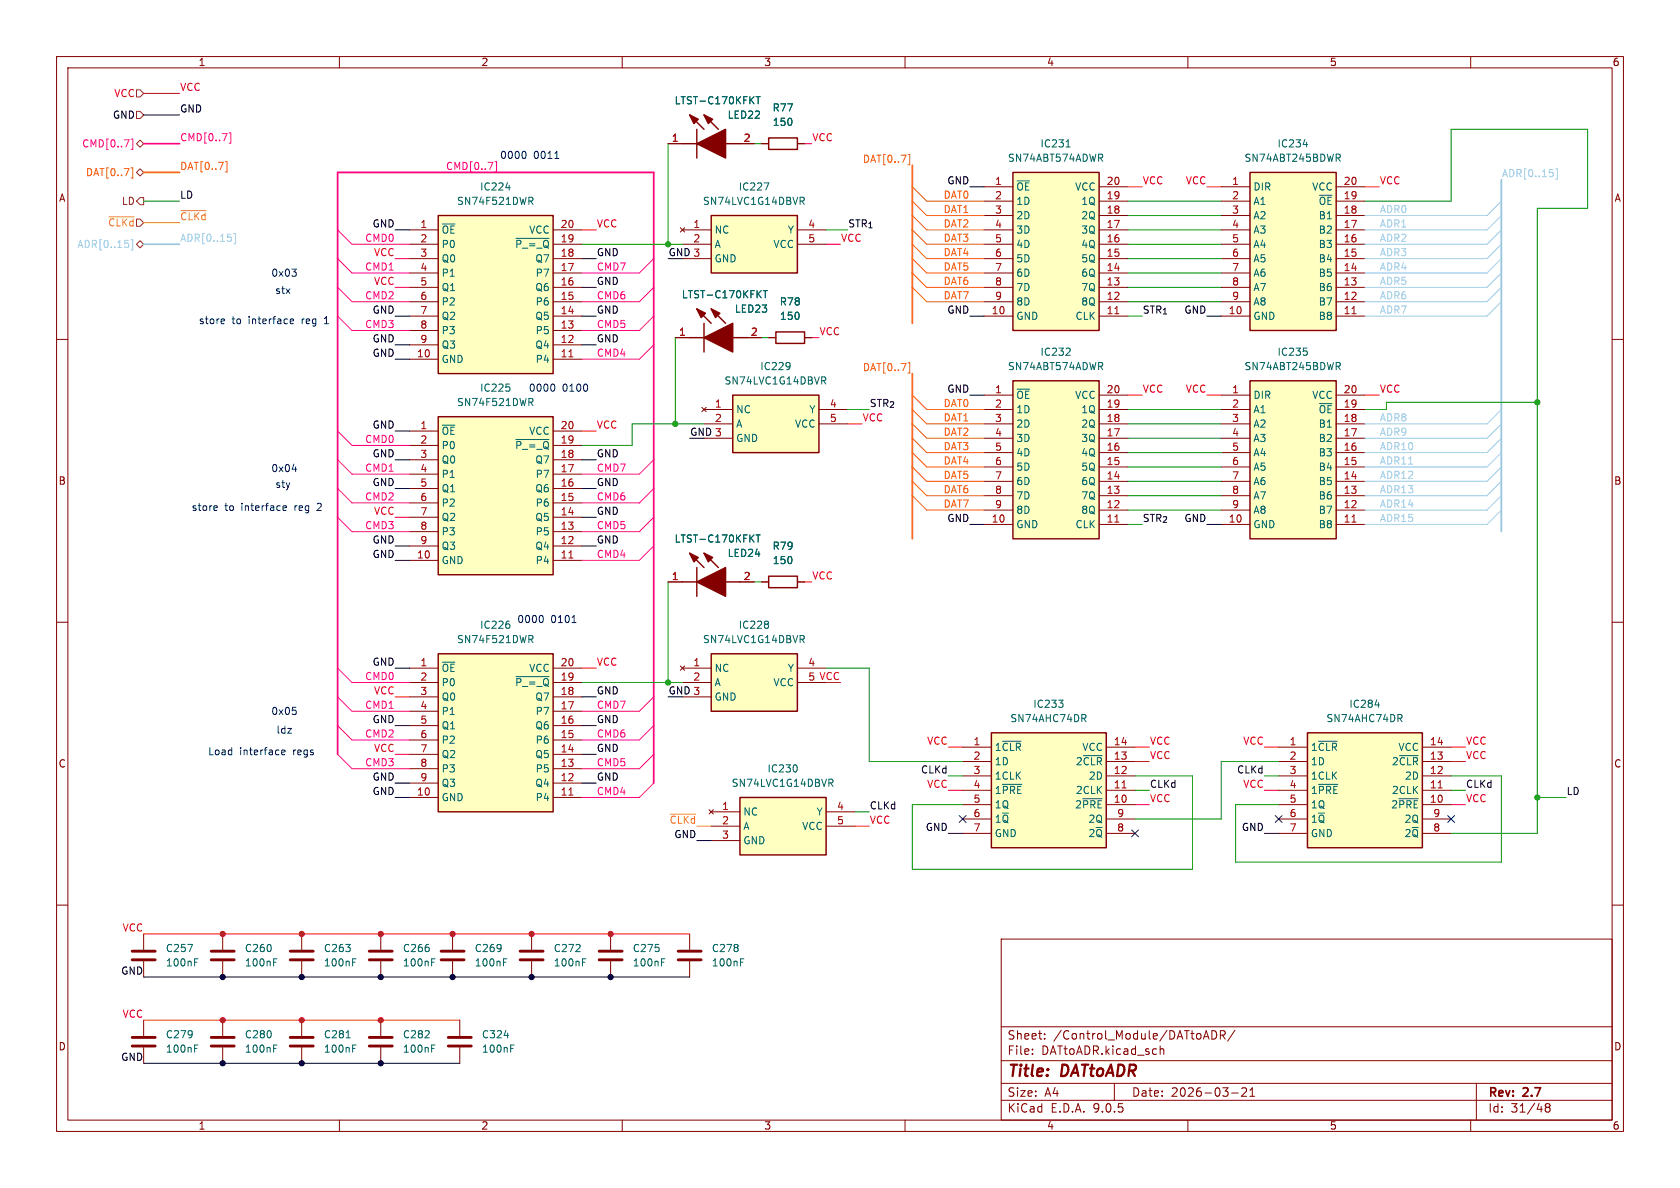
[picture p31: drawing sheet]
<svg xmlns="http://www.w3.org/2000/svg" width="297mm" height="210mm" viewBox="0 0 297 210" stroke-linecap="round" stroke-linejoin="round" font-family="sans-serif">
<defs><g id="words">
<g font-size="2.8" fill="#840000">
<text x="178" y="190.9">Title:</text>
<text x="187.7" y="190.9">DATtoADR</text>
</g>
<g font-size="2.1" fill="#840000">
<text x="178" y="184">Sheet:</text>
<text x="186.2" y="184">/Control_Module/DATtoADR/</text>
<text x="178" y="186.7">File:</text>
<text x="184.1" y="186.7">DATtoADR.kicad_sch</text>
<text x="178" y="196.9">KiCad</text>
<text x="178" y="194.1">Size:</text>
<text x="184.7" y="194.1">A4</text>
<text x="185.7" y="196.9">E.D.A.</text>
<text x="193.3" y="196.9">9.0.5</text>
<text x="200" y="194.1">Date:</text>
<text x="207" y="194.1">2026-03-21</text>
<text x="263" y="194.3">Rev:</text>
<text x="263" y="196.9">Id:</text>
<text x="267.1" y="196.9">31/48</text>
<text x="269.4" y="194.3">2.7</text>
</g>
<g font-size="1.8" fill="#840000">
<text x="35" y="11.9">1</text>
<text x="85" y="11.9">2</text>
<text x="135" y="11.9">3</text>
<text x="185" y="11.9">4</text>
<text x="235" y="11.9">5</text>
<text x="285" y="11.9">6</text>
<text x="10.3" y="35.9">A</text>
<text x="285.3" y="35.9">A</text>
<text x="10.3" y="85.9">B</text>
<text x="285.3" y="85.9">B</text>
<text x="10.3" y="135.9">C</text>
<text x="285.3" y="135.9">C</text>
<text x="10.3" y="185.9">D</text>
<text x="285.3" y="185.9">D</text>
<text x="35" y="199.9">1</text>
<text x="85" y="199.9">2</text>
<text x="135" y="199.9">3</text>
<text x="185" y="199.9">4</text>
<text x="235" y="199.9">5</text>
<text x="285" y="199.9">6</text>
</g>
<g font-size="1.8" fill="#ff0007">
<text x="20.1" y="17.4">VCC</text>
<text x="31.7" y="16.2">VCC</text>
<text x="143.5" y="25.1">VCC</text>
<text x="201.9" y="32.7">VCC</text>
<text x="209.5" y="32.7">VCC</text>
<text x="243.8" y="32.7">VCC</text>
<text x="105.4" y="40.3">VCC</text>
<text x="66" y="45.4">VCC</text>
<text x="148.6" y="42.8">VCC</text>
<text x="66" y="50.5">VCC</text>
<text x="144.8" y="59.3">VCC</text>
<text x="201.9" y="69.5">VCC</text>
<text x="209.5" y="69.5">VCC</text>
<text x="243.8" y="69.5">VCC</text>
<text x="105.4" y="75.9">VCC</text>
<text x="152.4" y="74.6">VCC</text>
<text x="66" y="91.1">VCC</text>
<text x="143.5" y="102.5">VCC</text>
<text x="105.4" y="117.8">VCC</text>
<text x="66" y="122.8">VCC</text>
<text x="142.8" y="120.4">5 VCC</text>
<text x="163.8" y="131.7">VCC</text>
<text x="203.2" y="131.7">VCC</text>
<text x="219.7" y="131.7">VCC</text>
<text x="259.1" y="131.7">VCC</text>
<text x="66" y="133">VCC</text>
<text x="203.2" y="134.3">VCC</text>
<text x="259.1" y="134.3">VCC</text>
<text x="163.8" y="139.4">VCC</text>
<text x="203.2" y="141.9">VCC</text>
<text x="219.7" y="139.4">VCC</text>
<text x="259.1" y="141.9">VCC</text>
<text x="153.7" y="145.7">VCC</text>
<text x="21.6" y="164.8">VCC</text>
<text x="21.6" y="180">VCC</text>
</g>
<g font-size="1.8">
<text x="19.9" y="21.2">GND</text>
<text x="31.7" y="20">GND</text>
<text x="167.4" y="32.7">GND</text>
<text x="65.8" y="40.3">GND</text>
<text x="105.4" y="45.4">GND</text>
<text x="118.1" y="45.4">GND 3</text>
<text x="105.4" y="50.5">GND</text>
<text x="65.8" y="55.5">GND</text>
<text x="105.4" y="55.5">GND</text>
<text x="167.4" y="55.5">GND</text>
<text x="201.9" y="55.5">STR_{1} GND</text>
<text x="65.8" y="63.2">GND</text>
<text x="65.8" y="60.6">GND</text>
<text x="105.4" y="60.6">GND</text>
<text x="167.4" y="69.5">GND</text>
<text x="65.8" y="75.9">GND</text>
<text x="121.9" y="77.1">GND 3</text>
<text x="65.8" y="80.9">GND</text>
<text x="105.4" y="80.9">GND</text>
<text x="65.8" y="86">GND</text>
<text x="105.4" y="86">GND</text>
<text x="105.4" y="91.1">GND</text>
<text x="167.4" y="92.4">GND</text>
<text x="201.9" y="92.4">STR_{2} GND</text>
<text x="65.8" y="98.7">GND</text>
<text x="65.8" y="96.2">GND</text>
<text x="105.4" y="96.2">GND</text>
<text x="65.8" y="117.8">GND</text>
<text x="105.4" y="122.8">GND</text>
<text x="118.1" y="122.8">GND 3</text>
<text x="65.8" y="127.9">GND</text>
<text x="105.4" y="127.9">GND</text>
<text x="105.4" y="133">GND</text>
<text x="65.8" y="140.6">GND</text>
<text x="65.8" y="138.1">GND</text>
<text x="105.4" y="138.1">GND</text>
<text x="119.1" y="148.2">GND</text>
<text x="163.6" y="147">GND</text>
<text x="219.4" y="147">GND</text>
<text x="21.3" y="172.4">GND</text>
<text x="21.3" y="187.6">GND</text>
</g>
<g font-size="1.8" fill="#006464">
<text x="119.2" y="18.6">LTST-C170KFKT</text>
<text x="128.5" y="21.2">LED22</text>
<text x="136.5" y="19.9">R77</text>
<text x="136.5" y="22.5">150</text>
<text x="178.1" y="28.8">SN74ABT574ADWR</text>
<text x="183.8" y="26.3">IC231</text>
<text x="219.9" y="28.8">SN74ABT245BDWR</text>
<text x="225.7" y="26.3">IC234</text>
<text x="84.8" y="33.9">IC224</text>
<text x="130.5" y="33.9">IC227</text>
<text x="179.6" y="33.9">~{OE}</text>
<text x="190" y="33.9">VCC</text>
<text x="221.5" y="33.9">DIR</text>
<text x="231.9" y="33.9">VCC</text>
<text x="78" y="41.5">~{OE}</text>
<text x="80.7" y="36.4">SN74F521DWR</text>
<text x="93.5" y="41.5">VCC</text>
<text x="124.2" y="36.4">SN74LVC1G14DBVR</text>
<text x="126.2" y="41.5">NC</text>
<text x="139.2" y="41.5">Y</text>
<text x="179.6" y="36.4">1D</text>
<text x="179.6" y="39">2D</text>
<text x="179.6" y="41.5">3D</text>
<text x="191.1" y="36.4">1Q</text>
<text x="191.1" y="39">2Q</text>
<text x="191.1" y="41.5">3Q</text>
<text x="221.5" y="36.4">A1</text>
<text x="221.5" y="39">A2</text>
<text x="221.5" y="41.5">A3</text>
<text x="233" y="36.4">~{OE}</text>
<text x="233" y="39">B1</text>
<text x="233" y="41.5">B2</text>
<text x="78" y="44">P0</text>
<text x="78" y="46.6">Q0</text>
<text x="91" y="44">~{P_=_Q}</text>
<text x="94.5" y="46.6">Q7</text>
<text x="126.2" y="44">A</text>
<text x="126.2" y="46.6">GND</text>
<text x="136.6" y="44">VCC</text>
<text x="179.6" y="44">4D</text>
<text x="179.6" y="46.6">5D</text>
<text x="191.1" y="44">4Q</text>
<text x="191.1" y="46.6">5Q</text>
<text x="221.5" y="44">A4</text>
<text x="221.5" y="46.6">A5</text>
<text x="233" y="44">B3</text>
<text x="233" y="46.6">B4</text>
<text x="78" y="49.1">P1</text>
<text x="78" y="51.7">Q1</text>
<text x="94.5" y="51.7">Q6</text>
<text x="94.6" y="49.1">P7</text>
<text x="120.4" y="52.9">LTST-C170KFKT</text>
<text x="179.6" y="49.1">6D</text>
<text x="179.6" y="51.7">7D</text>
<text x="191.1" y="49.1">6Q</text>
<text x="191.1" y="51.7">7Q</text>
<text x="221.5" y="49.1">A6</text>
<text x="221.5" y="51.7">A7</text>
<text x="233" y="49.1">B5</text>
<text x="233" y="51.7">B6</text>
<text x="78" y="54.2">P2</text>
<text x="78" y="56.7">Q2</text>
<text x="78" y="59.3">P3</text>
<text x="94.5" y="56.7">Q5</text>
<text x="94.6" y="54.2">P6</text>
<text x="94.6" y="59.3">P5</text>
<text x="129.8" y="55.5">LED23</text>
<text x="137.8" y="54.2">R78</text>
<text x="137.8" y="56.7">150</text>
<text x="179.6" y="54.2">8D</text>
<text x="179.6" y="56.7">GND</text>
<text x="190" y="56.7">CLK</text>
<text x="191.1" y="54.2">8Q</text>
<text x="221.5" y="54.2">A8</text>
<text x="221.5" y="56.7">GND</text>
<text x="233" y="54.2">B7</text>
<text x="233" y="56.7">B8</text>
<text x="78" y="61.8">Q3</text>
<text x="78" y="64.4">GND</text>
<text x="94.5" y="61.8">Q4</text>
<text x="94.6" y="64.4">P4</text>
<text x="134.3" y="65.6">IC229</text>
<text x="178.1" y="65.6">SN74ABT574ADWR</text>
<text x="183.8" y="63.1">IC232</text>
<text x="219.9" y="65.6">SN74ABT245BDWR</text>
<text x="225.7" y="63.1">IC235</text>
<text x="80.7" y="72">SN74F521DWR</text>
<text x="84.8" y="69.4">IC225</text>
<text x="128" y="68.2">SN74LVC1G14DBVR</text>
<text x="179.6" y="70.7">~{OE}</text>
<text x="190" y="70.7">VCC</text>
<text x="221.5" y="70.7">DIR</text>
<text x="231.9" y="70.7">VCC</text>
<text x="78" y="77.1">~{OE}</text>
<text x="93.5" y="77.1">VCC</text>
<text x="130" y="73.3">NC</text>
<text x="130" y="75.8">A</text>
<text x="140.4" y="75.8">VCC</text>
<text x="143" y="73.3">Y</text>
<text x="179.6" y="73.3">1D</text>
<text x="179.6" y="75.8">2D</text>
<text x="191.1" y="73.3">1Q</text>
<text x="191.1" y="75.8">2Q</text>
<text x="221.5" y="73.3">A1</text>
<text x="221.5" y="75.8">A2</text>
<text x="233" y="73.3">~{OE}</text>
<text x="233" y="75.8">B1</text>
<text x="78" y="79.6">P0</text>
<text x="78" y="82.1">Q0</text>
<text x="91" y="79.6">~{P_=_Q}</text>
<text x="94.5" y="82.1">Q7</text>
<text x="130" y="78.3">GND</text>
<text x="179.6" y="78.3">3D</text>
<text x="179.6" y="80.9">4D</text>
<text x="179.6" y="83.4">5D</text>
<text x="191.1" y="78.3">3Q</text>
<text x="191.1" y="80.9">4Q</text>
<text x="191.1" y="83.4">5Q</text>
<text x="221.5" y="78.3">A3</text>
<text x="221.5" y="80.9">A4</text>
<text x="221.5" y="83.4">A5</text>
<text x="233" y="78.3">B2</text>
<text x="233" y="80.9">B3</text>
<text x="233" y="83.4">B4</text>
<text x="78" y="84.7">P1</text>
<text x="78" y="87.2">Q1</text>
<text x="78" y="89.8">P2</text>
<text x="94.5" y="87.2">Q6</text>
<text x="94.6" y="84.7">P7</text>
<text x="94.6" y="89.8">P6</text>
<text x="179.6" y="86">6D</text>
<text x="179.6" y="88.5">7D</text>
<text x="191.1" y="86">6Q</text>
<text x="191.1" y="88.5">7Q</text>
<text x="221.5" y="86">A6</text>
<text x="221.5" y="88.5">A7</text>
<text x="233" y="86">B5</text>
<text x="233" y="88.5">B6</text>
<text x="78" y="92.3">Q2</text>
<text x="78" y="94.8">P3</text>
<text x="94.5" y="92.3">Q5</text>
<text x="94.6" y="94.8">P5</text>
<text x="179.6" y="91">8D</text>
<text x="179.6" y="93.6">GND</text>
<text x="190" y="93.6">CLK</text>
<text x="191.1" y="91">8Q</text>
<text x="221.5" y="91">A8</text>
<text x="221.5" y="93.6">GND</text>
<text x="233" y="91">B7</text>
<text x="233" y="93.6">B8</text>
<text x="78" y="97.4">Q3</text>
<text x="78" y="99.9">GND</text>
<text x="94.5" y="97.4">Q4</text>
<text x="94.6" y="99.9">P4</text>
<text x="119.2" y="96.1">LTST-C170KFKT</text>
<text x="128.5" y="98.7">LED24</text>
<text x="136.5" y="97.4">R79</text>
<text x="136.5" y="99.9">150</text>
<text x="80.7" y="113.9">SN74F521DWR</text>
<text x="84.8" y="111.4">IC226</text>
<text x="124.2" y="113.9">SN74LVC1G14DBVR</text>
<text x="130.5" y="111.4">IC228</text>
<text x="78" y="119">~{OE}</text>
<text x="93.5" y="119">VCC</text>
<text x="126.2" y="119">NC</text>
<text x="139.2" y="119">Y</text>
<text x="78" y="121.5">P0</text>
<text x="78" y="124.1">Q0</text>
<text x="91" y="121.5">~{P_=_Q}</text>
<text x="94.5" y="124.1">Q7</text>
<text x="126.2" y="121.5">A</text>
<text x="126.2" y="124.1">GND</text>
<text x="136.6" y="121.5">VCC</text>
<text x="182.6" y="125.3">IC233</text>
<text x="238.4" y="125.3">IC284</text>
<text x="78" y="126.6">P1</text>
<text x="78" y="129.1">Q1</text>
<text x="78" y="131.7">P2</text>
<text x="94.5" y="129.1">Q6</text>
<text x="94.6" y="126.6">P7</text>
<text x="94.6" y="131.7">P6</text>
<text x="178.5" y="127.9">SN74AHC74DR</text>
<text x="234.4" y="127.9">SN74AHC74DR</text>
<text x="78" y="134.2">Q2</text>
<text x="78" y="136.8">P3</text>
<text x="94.5" y="134.2">Q5</text>
<text x="94.6" y="136.8">P5</text>
<text x="135.6" y="136.8">IC230</text>
<text x="175.8" y="132.9">1~{CLR}</text>
<text x="175.8" y="135.5">1D</text>
<text x="190.1" y="135.5">2~{CLR}</text>
<text x="191.2" y="132.9">VCC</text>
<text x="231.6" y="132.9">1~{CLR}</text>
<text x="231.6" y="135.5">1D</text>
<text x="246" y="135.5">2~{CLR}</text>
<text x="247.1" y="132.9">VCC</text>
<text x="78" y="139.3">Q3</text>
<text x="78" y="141.8">GND</text>
<text x="94.5" y="139.3">Q4</text>
<text x="94.6" y="141.8">P4</text>
<text x="129.3" y="139.3">SN74LVC1G14DBVR</text>
<text x="175.8" y="138">1CLK</text>
<text x="175.8" y="140.6">1~{PRE}</text>
<text x="175.8" y="143.1">1Q</text>
<text x="190" y="143.1">2~{PRE}</text>
<text x="190.1" y="140.6">2CLK</text>
<text x="192.4" y="138">2D</text>
<text x="231.6" y="138">1CLK</text>
<text x="231.6" y="140.6">1~{PRE}</text>
<text x="231.6" y="143.1">1Q</text>
<text x="245.9" y="143.1">2~{PRE}</text>
<text x="246" y="140.6">2CLK</text>
<text x="248.3" y="138">2D</text>
<text x="131.3" y="144.4">NC</text>
<text x="131.3" y="146.9">A</text>
<text x="131.3" y="149.5">GND</text>
<text x="141.7" y="146.9">VCC</text>
<text x="144.3" y="144.4">Y</text>
<text x="175.8" y="145.6">1~{Q}</text>
<text x="175.8" y="148.2">GND</text>
<text x="192.3" y="145.6">2Q</text>
<text x="192.3" y="148.2">2~{Q}</text>
<text x="231.6" y="145.6">1~{Q}</text>
<text x="231.6" y="148.2">GND</text>
<text x="248.2" y="145.6">2Q</text>
<text x="248.2" y="148.2">2~{Q}</text>
<text x="29.2" y="168.5">C257</text>
<text x="29.2" y="171">100nF</text>
<text x="43.2" y="168.5">C260</text>
<text x="43.2" y="171">100nF</text>
<text x="57.2" y="168.5">C263</text>
<text x="57.2" y="171">100nF</text>
<text x="71.1" y="168.5">C266</text>
<text x="71.1" y="171">100nF</text>
<text x="83.8" y="168.5">C269</text>
<text x="83.8" y="171">100nF</text>
<text x="97.8" y="168.5">C272</text>
<text x="97.8" y="171">100nF</text>
<text x="111.8" y="168.5">C275</text>
<text x="111.8" y="171">100nF</text>
<text x="125.7" y="168.5">C278</text>
<text x="125.7" y="171">100nF</text>
<text x="29.2" y="183.7">C279</text>
<text x="43.2" y="183.7">C280</text>
<text x="57.2" y="183.7">C281</text>
<text x="71.1" y="183.7">C282</text>
<text x="85.1" y="183.7">C324</text>
<text x="29.2" y="186.3">100nF</text>
<text x="43.2" y="186.3">100nF</text>
<text x="57.2" y="186.3">100nF</text>
<text x="71.1" y="186.3">100nF</text>
<text x="85.1" y="186.3">100nF</text>
</g>
<g font-size="1.8" fill="#ff0093">
<text x="14.4" y="26.3">CMD[0..7]</text>
<text x="31.7" y="25.1">CMD[0..7]</text>
<text x="78.7" y="30.1">CMD[0..7]</text>
<text x="64.4" y="42.8">CMD0</text>
<text x="64.4" y="47.9">CMD1</text>
<text x="105.4" y="47.9">CMD7</text>
<text x="64.4" y="53">CMD2</text>
<text x="105.4" y="53">CMD6</text>
<text x="64.4" y="58.1">CMD3</text>
<text x="105.4" y="58.1">CMD5</text>
<text x="105.4" y="63.2">CMD4</text>
<text x="64.4" y="78.4">CMD0</text>
<text x="64.4" y="83.5">CMD1</text>
<text x="105.4" y="83.5">CMD7</text>
<text x="64.4" y="88.6">CMD2</text>
<text x="105.4" y="88.6">CMD6</text>
<text x="64.4" y="93.6">CMD3</text>
<text x="105.4" y="93.6">CMD5</text>
<text x="105.4" y="98.7">CMD4</text>
<text x="64.4" y="125.4">CMD1</text>
<text x="64.4" y="120.3">CMD0</text>
<text x="105.4" y="125.4">CMD7</text>
<text x="64.4" y="130.5">CMD2</text>
<text x="105.4" y="130.5">CMD6</text>
<text x="64.4" y="135.5">CMD3</text>
<text x="105.4" y="135.5">CMD5</text>
<text x="105.4" y="140.6">CMD4</text>
</g>
<g font-size="1.8" fill="#0000c2">
<text x="88.3" y="28.3">0000</text>
<text x="94.3" y="28.3">0011</text>
<text x="47.9" y="49.1">0x03</text>
<text x="48.5" y="52.2">stx</text>
<text x="35.1" y="57.5">store</text>
<text x="41" y="57.5">to</text>
<text x="44" y="57.5">interface</text>
<text x="53.6" y="57.5">reg</text>
<text x="57.8" y="57.5">1</text>
<text x="93.4" y="69.4">0000</text>
<text x="99.4" y="69.4">0100</text>
<text x="47.9" y="83.7">0x04</text>
<text x="48.6" y="86.5">sty</text>
<text x="33.8" y="90.5">store</text>
<text x="39.7" y="90.5">to</text>
<text x="42.8" y="90.5">interface</text>
<text x="52.4" y="90.5">reg</text>
<text x="56.5" y="90.5">2</text>
<text x="91.4" y="110.3">0000</text>
<text x="97.4" y="110.3">0101</text>
<text x="47.9" y="126.6">0x05</text>
<text x="48.8" y="129.9">ldz</text>
<text x="36.7" y="133.7">Load</text>
<text x="42.3" y="133.7">interface</text>
<text x="51.9" y="133.7">regs</text>
</g>
<g font-size="1.8" fill="#a90000">
<text x="118.7" y="25.1">1</text>
<text x="131.4" y="25.1">2</text>
<text x="175.8" y="32.8">1</text>
<text x="175.8" y="35.3">2</text>
<text x="195.5" y="32.8">20</text>
<text x="195.5" y="35.3">19</text>
<text x="217.7" y="32.8">1</text>
<text x="217.7" y="35.3">2</text>
<text x="237.4" y="32.8">20</text>
<text x="237.4" y="35.3">19</text>
<text x="74.2" y="40.4">1</text>
<text x="99" y="40.4">20</text>
<text x="122.5" y="40.4">1</text>
<text x="142.8" y="40.4">4</text>
<text x="175.8" y="37.8">3</text>
<text x="175.8" y="40.4">4</text>
<text x="195.5" y="37.8">18</text>
<text x="195.5" y="40.4">17</text>
<text x="217.7" y="37.8">3</text>
<text x="217.7" y="40.4">4</text>
<text x="237.4" y="37.8">18</text>
<text x="237.4" y="40.4">17</text>
<text x="74.2" y="42.9">2</text>
<text x="74.2" y="45.5">3</text>
<text x="99" y="42.9">19</text>
<text x="99" y="45.5">18</text>
<text x="122.5" y="42.9">2</text>
<text x="142.8" y="42.9">5</text>
<text x="175.8" y="42.9">5</text>
<text x="175.8" y="45.5">6</text>
<text x="195.5" y="42.9">16</text>
<text x="195.5" y="45.5">15</text>
<text x="217.7" y="42.9">5</text>
<text x="217.7" y="45.5">6</text>
<text x="237.4" y="42.9">16</text>
<text x="237.4" y="45.5">15</text>
<text x="74.2" y="48">4</text>
<text x="74.2" y="50.5">5</text>
<text x="74.2" y="53.1">6</text>
<text x="99" y="48">17</text>
<text x="99" y="50.5">16</text>
<text x="99" y="53.1">15</text>
<text x="175.8" y="48">7</text>
<text x="175.8" y="50.5">8</text>
<text x="175.8" y="53.1">9</text>
<text x="195.5" y="48">14</text>
<text x="195.5" y="50.5">13</text>
<text x="195.5" y="53.1">12</text>
<text x="217.7" y="48">7</text>
<text x="217.7" y="50.5">8</text>
<text x="217.7" y="53.1">9</text>
<text x="237.4" y="48">14</text>
<text x="237.4" y="50.5">13</text>
<text x="237.4" y="53.1">12</text>
<text x="74.2" y="55.6">7</text>
<text x="74.2" y="58.2">8</text>
<text x="99" y="55.6">14</text>
<text x="99" y="58.2">13</text>
<text x="119.9" y="59.4">1</text>
<text x="132.6" y="59.4">2</text>
<text x="175.2" y="55.6">10</text>
<text x="195.5" y="55.6">11</text>
<text x="217.1" y="55.6">10</text>
<text x="237.4" y="55.6">11</text>
<text x="73.6" y="63.2">10</text>
<text x="74.2" y="60.7">9</text>
<text x="99" y="60.7">12</text>
<text x="99" y="63.2">11</text>
<text x="175.8" y="69.6">1</text>
<text x="195.5" y="69.6">20</text>
<text x="217.7" y="69.6">1</text>
<text x="237.4" y="69.6">20</text>
<text x="74.2" y="75.9">1</text>
<text x="99" y="75.9">20</text>
<text x="126.3" y="72.1">1</text>
<text x="126.3" y="74.7">2</text>
<text x="146.6" y="72.1">4</text>
<text x="146.6" y="74.7">5</text>
<text x="175.8" y="72.1">2</text>
<text x="175.8" y="74.7">3</text>
<text x="175.8" y="77.2">4</text>
<text x="195.5" y="72.1">19</text>
<text x="195.5" y="74.7">18</text>
<text x="195.5" y="77.2">17</text>
<text x="217.7" y="72.1">2</text>
<text x="217.7" y="74.7">3</text>
<text x="217.7" y="77.2">4</text>
<text x="237.4" y="72.1">19</text>
<text x="237.4" y="74.7">18</text>
<text x="237.4" y="77.2">17</text>
<text x="74.2" y="78.5">2</text>
<text x="74.2" y="81">3</text>
<text x="74.2" y="83.6">4</text>
<text x="99" y="78.5">19</text>
<text x="99" y="81">18</text>
<text x="99" y="83.6">17</text>
<text x="175.8" y="79.8">5</text>
<text x="175.8" y="82.3">6</text>
<text x="195.5" y="79.8">16</text>
<text x="195.5" y="82.3">15</text>
<text x="217.7" y="79.8">5</text>
<text x="217.7" y="82.3">6</text>
<text x="237.4" y="79.8">16</text>
<text x="237.4" y="82.3">15</text>
<text x="74.2" y="86.1">5</text>
<text x="74.2" y="88.6">6</text>
<text x="99" y="86.1">16</text>
<text x="99" y="88.6">15</text>
<text x="175.8" y="84.8">7</text>
<text x="175.8" y="87.4">8</text>
<text x="175.8" y="89.9">9</text>
<text x="195.5" y="84.8">14</text>
<text x="195.5" y="87.4">13</text>
<text x="195.5" y="89.9">12</text>
<text x="217.7" y="84.8">7</text>
<text x="217.7" y="87.4">8</text>
<text x="217.7" y="89.9">9</text>
<text x="237.4" y="84.8">14</text>
<text x="237.4" y="87.4">13</text>
<text x="237.4" y="89.9">12</text>
<text x="74.2" y="91.2">7</text>
<text x="74.2" y="93.7">8</text>
<text x="99" y="91.2">14</text>
<text x="99" y="93.7">13</text>
<text x="175.2" y="92.5">10</text>
<text x="195.5" y="92.5">11</text>
<text x="217.1" y="92.5">10</text>
<text x="237.4" y="92.5">11</text>
<text x="73.6" y="98.8">10</text>
<text x="74.2" y="96.3">9</text>
<text x="99" y="96.3">12</text>
<text x="99" y="98.8">11</text>
<text x="118.7" y="102.6">1</text>
<text x="131.4" y="102.6">2</text>
<text x="74.2" y="117.9">1</text>
<text x="99" y="117.9">20</text>
<text x="122.5" y="117.9">1</text>
<text x="142.8" y="117.9">4</text>
<text x="74.2" y="120.4">2</text>
<text x="74.2" y="122.9">3</text>
<text x="74.2" y="125.5">4</text>
<text x="99" y="120.4">19</text>
<text x="99" y="122.9">18</text>
<text x="99" y="125.5">17</text>
<text x="122.5" y="120.4">2</text>
<text x="74.2" y="128">5</text>
<text x="74.2" y="130.6">6</text>
<text x="99" y="128">16</text>
<text x="99" y="130.6">15</text>
<text x="172" y="131.8">1</text>
<text x="196.8" y="131.8">14</text>
<text x="227.9" y="131.8">1</text>
<text x="252.7" y="131.8">14</text>
<text x="74.2" y="133.1">7</text>
<text x="74.2" y="135.6">8</text>
<text x="99" y="133.1">14</text>
<text x="99" y="135.6">13</text>
<text x="172" y="134.4">2</text>
<text x="172" y="136.9">3</text>
<text x="196.8" y="134.4">13</text>
<text x="196.8" y="136.9">12</text>
<text x="227.9" y="134.4">2</text>
<text x="227.9" y="136.9">3</text>
<text x="252.7" y="134.4">13</text>
<text x="252.7" y="136.9">12</text>
<text x="73.6" y="140.7">10</text>
<text x="74.2" y="138.2">9</text>
<text x="99" y="138.2">12</text>
<text x="99" y="140.7">11</text>
<text x="127.6" y="143.3">1</text>
<text x="147.9" y="143.3">4</text>
<text x="172" y="139.4">4</text>
<text x="172" y="142">5</text>
<text x="196.8" y="139.4">11</text>
<text x="196.8" y="142">10</text>
<text x="227.9" y="139.4">4</text>
<text x="227.9" y="142">5</text>
<text x="252.7" y="139.4">11</text>
<text x="252.7" y="142">10</text>
<text x="127.6" y="145.8">2</text>
<text x="127.6" y="148.3">3</text>
<text x="147.9" y="145.8">5</text>
<text x="172" y="144.5">6</text>
<text x="172" y="147.1">7</text>
<text x="197.4" y="144.5">9</text>
<text x="197.4" y="147.1">8</text>
<text x="227.9" y="144.5">6</text>
<text x="227.9" y="147.1">7</text>
<text x="253.3" y="144.5">9</text>
<text x="253.3" y="147.1">8</text>
</g>
<g font-size="1.8" fill="#ff6400">
<text x="152.4" y="28.9">DAT[0..7]</text>
<text x="15.1" y="31.3">DAT[0..7]</text>
<text x="31.7" y="30.1">DAT[0..7]</text>
<text x="166.7" y="35.2">DAT0</text>
<text x="166.7" y="40.3">DAT2</text>
<text x="166.7" y="37.8">DAT1</text>
<text x="166.7" y="42.8">DAT3</text>
<text x="166.7" y="45.4">DAT4</text>
<text x="166.7" y="47.9">DAT5</text>
<text x="166.7" y="53">DAT7</text>
<text x="166.7" y="50.5">DAT6</text>
<text x="152.4" y="65.7">DAT[0..7]</text>
<text x="166.7" y="77.1">DAT2</text>
<text x="166.7" y="72">DAT0</text>
<text x="166.7" y="74.6">DAT1</text>
<text x="166.7" y="82.2">DAT4</text>
<text x="166.7" y="79.7">DAT3</text>
<text x="166.7" y="89.8">DAT7</text>
<text x="166.7" y="87.3">DAT6</text>
<text x="166.7" y="84.7">DAT5</text>
</g>
<g font-size="1.8" fill="#0f0f0f">
<text x="31.7" y="35.2">LD</text>
<text x="149.9" y="40.3">STR_{1}</text>
<text x="153.7" y="72">STR_{2}</text>
<text x="162.7" y="136.8">CLKd</text>
<text x="218.6" y="136.8">CLKd</text>
<text x="153.7" y="143.2">CLKd</text>
<text x="203.2" y="139.4">CLKd</text>
<text x="259.1" y="139.4">CLKd</text>
<text x="276.9" y="140.6">LD</text>
</g>
<g font-size="1.8" fill="#8fc5ff">
<text x="265.4" y="31.4">ADR[0..15]</text>
<text x="243.8" y="37.8">ADR0</text>
<text x="243.8" y="40.3">ADR1</text>
<text x="13.6" y="44">ADR[0..15]</text>
<text x="31.7" y="42.8">ADR[0..15]</text>
<text x="243.8" y="42.8">ADR2</text>
<text x="243.8" y="47.9">ADR4</text>
<text x="243.8" y="45.4">ADR3</text>
<text x="243.8" y="50.5">ADR5</text>
<text x="243.8" y="53">ADR6</text>
<text x="243.8" y="55.5">ADR7</text>
<text x="243.8" y="77.1">ADR9</text>
<text x="243.8" y="74.6">ADR8</text>
<text x="243.8" y="79.7">ADR10</text>
<text x="243.8" y="82.2">ADR11</text>
<text x="243.8" y="84.7">ADR12</text>
<text x="243.8" y="89.8">ADR14</text>
<text x="243.8" y="87.3">ADR13</text>
<text x="243.8" y="92.4">ADR15</text>
</g>
<g font-size="1.8" fill="#725600">
<text x="19" y="40.2">~{CLKd}</text>
<text x="21.4" y="36.4">LD</text>
</g>
<g font-size="1.8" fill="#ffba00">
<text x="31.7" y="39">~{CLKd}</text>
<text x="118.3" y="145.7">~{CLKd}</text>
</g>
</g></defs>
<g fill="none" stroke="#840000" stroke-width=".18">
<path d="M10 10h277v190h-277zM12 12h273v186h-273zM60 10v2M110 10v2M160 10v2M210 10v2M260 10v2M10 60h2M285 60h2M10 110h2M285 110h2M10 160h2"/>
<path d="M177 166h108v32h-108zM285 160h2M53.3 180.3v2.8M53.3 185.2v2.8M60 198v2M110 198v2M160 198v2M177 194.5h108M177 191.5h108M177 187.5h108M177 181.5h108M182.5 186.3v.1"/>
<path d="M182.5 185.5v.1M184.7 183.6v.1M184.7 182.8v.1M197 191.5v3M205.1 184.9v1.5M205.1 185.5l.2-.1 .4 .1v.9M210 198v2M214.2 182.2a.76 .76 0 0 1 .9 .7 .76 .76 0 0 1-.9 .8zM215.7 183l.8-.1 .1-.2-.1-.4-.2-.1h-.6v1.5M216.1 183l.5 .7M217.7 193.2h1.2M218.3 182.1l-1.3 2"/>
<path d="M219.5 192.4l.6-.1 .2 .1 .1 .3-.9 1.1h.9M221 193.8h.8M221 192.7l.4-.4v1.5M260 198v2M261 191.5v6.5M273.5 195.7l-.3-.2 .3-.4 .4 .1 .1 .2-.3 .3M273.5 195.7l-.3 .3v.5l.3 .1 .4-.1 .1-.2v-.4l-.3-.2M273.5 195.7h.2"/>
</g>
<path d="M51.3 184.9h4.1M51.3 183.4h4.1" fill="none" stroke="#840000" stroke-width=".51"/>
<path d="M61.2 183.5h.7M62.3 185.3h.5M62.3 184.7h.6" fill="none" stroke="#006464" stroke-width=".18"/>
<path d="M125.7 38.1h15.3v10.2h-15.3z" fill="#ffffc2"/>
<path d="M125.7 38.1h15.3v10.2h-15.3z" fill="none" stroke="#840000" stroke-width=".25"/>
<path d="M120.3 40.3l.7 .7M120.6 40.6h5.1M120.6 43.2h5.1M120.6 45.7h5.1M121 40.3l-.7 .7M141 40.6h5M141 43.2h5" fill="none" stroke="#840000" stroke-width=".18"/>
<path d="M135.1 32.3h.8l-.5 1.3M141.5 34.9h.4l.3 .2-.1 .4h-.6M141.8 35.5l.4 .6" fill="none" stroke="#006464" stroke-width=".18"/>
<path d="M175.3 129.5h20.3v20.4h-20.3z" fill="#ffffc2"/>
<path d="M120.6 25.4h2.6M121.9 20.3l2.6 2.6M123.2 22.9v5M124.5 20.3l2.5 2.6M128.3 25.4h2.5M175.3 129.5h20.3v20.4h-20.3z" fill="none" stroke="#840000" stroke-width=".25"/>
<g fill="none" stroke="#840000" stroke-width=".18">
<path d="M118.1 25.4h2.5M130.8 25.4h2.5M170.2 132.1h5.1M170.2 134.6h5.1M170.2 137.2h5.1M170.2 139.7h5.1M195.6 132.1h5.1M195.6 134.6h5.1M195.6 137.2h5.1M195.6 139.7h5.1M170.2 142.2h5.1M170.2 144.8h5.1"/>
<path d="M170.2 147.3h5.1M195.6 142.2h5.1M195.6 144.8h5.1M195.6 147.3h5.1"/>
</g>
<path d="M133.7 17.1h.7M134 17.1v1.3M177.2 131h3.3M177.2 138.7h3.4M187.1 123.8h.8l-.4 .5M187.8 124.3l.1 .2-.1 .5M191.5 133.6h3.3M191.6 127l.4 .6M191.7 126.3l.3 .3-.1 .3-.2 .1M191.4 141.2h3.4" fill="none" stroke="#006464" stroke-width=".18"/>
<path d="M198.4 139.3h.7" fill="none" stroke="#a90000" stroke-width=".18"/>
<g fill="#840000" stroke="#840000" stroke-width=".25">
<path d="M123.2 25.4l5.1-2.5v5z"/>
<path d="M121.9 20.3l1.5 .8-.7 .7z"/>
<path d="M124.5 20.3l1.5 .8-.8 .7z"/>
</g>
<path d="M179.1 67.3h15.2v28h-15.2z" fill="#ffffc2"/>
<path d="M179.1 67.3h15.2v28h-15.2z" fill="none" stroke="#840000" stroke-width=".25"/>
<g fill="none" stroke="#840000" stroke-width=".18">
<path d="M174 69.9h5.1M174 72.4h5.1M174 74.9h5.1M174 77.5h5.1M194.3 69.9h5.1M194.3 72.4h5.1M194.3 74.9h5.1M194.3 77.5h5.1M174 80h5.1M174 82.6h5.1M174 85.1h5.1M174 87.6h5.1"/>
<path d="M174 90.2h5.1M174 92.7h5.1M194.3 80h5.1M194.3 82.6h5.1M194.3 85.1h5.1M194.3 87.6h5.1M194.3 90.2h5.1M194.3 92.7h5.1"/>
</g>
<path d="M197.1 92.3h.7" fill="none" stroke="#a90000" stroke-width=".18"/>
<path d="M189.1 61.6l.1 .2-.1 .3-.7 .7h.8M194.5 64.7l.4 .6M194.8 64.1l.1 .2-.1 .4" fill="none" stroke="#006464" stroke-width=".18"/>
<path d="M77.5 38.1h20.3v27.9h-20.3z" fill="#ffffc2"/>
<path d="M77.5 38.1h20.3v27.9h-20.3zM135.9 24.4h5.1v2h-5.1z" fill="none" stroke="#840000" stroke-width=".25"/>
<g fill="none" stroke="#840000" stroke-width=".18">
<path d="M134.6 25.4h1.3M141 25.4h1.2M72.4 40.6h5.1M72.4 43.2h5.1M72.4 45.7h5.1M72.4 48.3h5.1M72.4 50.8h5.1M72.4 53.3h5.1M72.4 55.9h5.1M72.4 58.4h5.1M97.8 40.6h5.1M97.8 43.2h5.1"/>
<path d="M97.8 45.7h5.1M97.8 48.3h5.1M97.8 50.8h5.1M97.8 53.3h5.1M97.8 55.9h5.1M97.8 58.4h5.1M72.4 61h5.1M72.4 63.5h5.1M97.8 61h5.1M97.8 63.5h5.1"/>
</g>
<path d="M89.4 33.2h.8M93.5 34.9h.5l.2 .2-.1 .4h-.6M93.8 35.5l.4 .6M91.2 42.1h5.9" fill="none" stroke="#006464" stroke-width=".18"/>
<path d="M100.6 63.1h.7" fill="none" stroke="#a90000" stroke-width=".18"/>
<path d="M179.1 30.5h15.2v27.9h-15.2z" fill="#ffffc2"/>
<path d="M179.1 30.5h15.2v27.9h-15.2z" fill="none" stroke="#840000" stroke-width=".25"/>
<g fill="none" stroke="#840000" stroke-width=".18">
<path d="M174 33h5.1M174 35.6h5.1M174 38.1h5.1M194.3 33h5.1M194.3 35.6h5.1M194.3 38.1h5.1M174 40.6h5.1M174 43.2h5.1M174 45.7h5.1M174 48.3h5.1M174 50.8h5.1M174 53.3h5.1"/>
<path d="M174 55.9h5.1M194.3 40.6h5.1M194.3 43.2h5.1M194.3 45.7h5.1M194.3 48.3h5.1M194.3 50.8h5.1M194.3 53.3h5.1M194.3 55.9h5.1"/>
</g>
<path d="M197.1 55.5h.7" fill="none" stroke="#a90000" stroke-width=".18"/>
<path d="M188.5 26h.7M188.7 24.9l.1-.2v1.3M194.5 27.9l.4 .6M194.8 27.3l.1 .2-.1 .4" fill="none" stroke="#006464" stroke-width=".18"/>
<path d="M221 67.3h15.2v28h-15.2z" fill="#ffffc2"/>
<path d="M221 67.3h15.2v28h-15.2z" fill="none" stroke="#840000" stroke-width=".25"/>
<g fill="none" stroke="#840000" stroke-width=".18">
<path d="M215.9 69.9h5.1M215.9 72.4h5.1M215.9 74.9h5.1M215.9 77.5h5.1M236.2 69.9h5.1M236.2 72.4h5.1M236.2 74.9h5.1M236.2 77.5h5.1M215.9 80h5.1M215.9 82.6h5.1M215.9 85.1h5.1M215.9 87.6h5.1"/>
<path d="M215.9 90.2h5.1M215.9 92.7h5.1M236.2 80h5.1M236.2 82.6h5.1M236.2 85.1h5.1M236.2 87.6h5.1M236.2 90.2h5.1M236.2 92.7h5.1M25.4 165.1v2.8M25.4 169.9v2.8M67.3 180.3v2.8M67.3 185.2v2.8"/>
</g>
<path d="M239 92.3h.7" fill="none" stroke="#a90000" stroke-width=".18"/>
<path d="M230.4 61.5h.6M231 62.1l.1 .2-.1 .4M236.2 64.1h.5l.2 .2-.1 .4h-.6M236.5 64.7l.4 .6M33.2 166.9h.8l-.5 1.3M34.4 170.1h.4M34.4 169.5h.6M76.3 185.3h.4M76.3 184.7h.6" fill="none" stroke="#006464" stroke-width=".18"/>
<path d="M23.4 169.7h4M23.4 168.1h4M65.3 184.9h4M65.3 183.4h4" fill="none" stroke="#840000" stroke-width=".51"/>
<path d="M129.5 69.9h15.3v10.1h-15.3z" fill="#ffffc2"/>
<path d="M121.9 59.7h2.6M123.2 54.6l2.5 2.6M124.5 57.2v5M125.7 54.6l2.6 2.6M129.5 59.7h2.6M129.5 69.9h15.3v10.1h-15.3z" fill="none" stroke="#840000" stroke-width=".25"/>
<g fill="none" stroke="#840000" stroke-width=".18">
<path d="M119.4 59.7h2.5M132.1 59.7h2.5M124.1 72l.7 .8M124.5 72.4h5M124.5 74.9h5M124.5 77.5h5M124.8 72l-.7 .8M144.8 72.4h5.1M144.8 74.9h5.1M25.4 180.3v2.8M25.4 185.2v2.8M81.3 180.3v2.8"/>
<path d="M81.3 185.2v2.8"/>
</g>
<path d="M134.9 51.4h.8M135.3 51.4v1.2M139.5 64.1l.1 .1a1.07 1.07 0 0 1-.1 1M139.7 64.6l-.2 .2M145.3 66.6h.4l.3 .3-.1 .3-.6 .1M145.6 67.3l.4 .6M34.4 185.3h.4M34.4 184.7h.6M89.1 183h.8M90.3 185.3h.4M90.3 184.7h.6" fill="none" stroke="#006464" stroke-width=".18"/>
<path d="M23.4 184.9h4M23.4 183.4h4M79.2 184.9h4.1M79.2 183.4h4.1" fill="none" stroke="#840000" stroke-width=".51"/>
<g fill="#840000" stroke="#840000" stroke-width=".25">
<path d="M124.5 59.7l5-2.5v5z"/>
<path d="M123.2 54.6l1.5 .8-.7 .7z"/>
<path d="M125.7 54.6l1.6 .8-.8 .7z"/>
</g>
<path d="M77.5 115.6h20.3v27.9h-20.3z" fill="#ffffc2"/>
<path d="M77.5 115.6h20.3v27.9h-20.3z" fill="none" stroke="#840000" stroke-width=".25"/>
<g fill="none" stroke="#840000" stroke-width=".18">
<path d="M72.4 118.1h5.1M97.8 118.1h5.1M72.4 120.7h5.1M72.4 123.2h5.1M72.4 125.7h5.1M72.4 128.3h5.1M72.4 130.8h5.1M72.4 133.4h5.1M72.4 135.9h5.1M72.4 138.4h5.1M97.8 120.7h5.1M97.8 123.2h5.1"/>
<path d="M97.8 125.7h5.1M97.8 128.3h5.1M97.8 130.8h5.1M97.8 133.4h5.1M97.8 135.9h5.1M97.8 138.4h5.1M72.4 141h5.1M97.8 141h5.1M94 165.1v2.8M94 169.9v2.8M107.9 165.1v2.8M107.9 169.9v2.8"/>
<path d="M121.9 165.1v2.8M121.9 169.9v2.8"/>
</g>
<path d="M90 110.3l.1 .2-.1 .5M91.2 119.6h5.9M93.5 112.3h.5l.2 .3-.1 .3-.6 .1M93.8 113l.4 .6M103 170.1h.4M103 169.5h.6M117 170.1h.4M117 169.5h.6M130.9 170.1h.4M130.9 169.5h.6" fill="none" stroke="#006464" stroke-width=".18"/>
<path d="M100.6 140.6h.7" fill="none" stroke="#a90000" stroke-width=".18"/>
<path d="M91.9 169.7h4.1M91.9 168.1h4.1M105.9 169.7h4.1M105.9 168.1h4.1M119.9 169.7h4.1M119.9 168.1h4.1" fill="none" stroke="#840000" stroke-width=".51"/>
<path d="M130.8 141h15.2v10.1h-15.2z" fill="#ffffc2"/>
<path d="M130.8 141h15.2v10.1h-15.2z" fill="none" stroke="#840000" stroke-width=".25"/>
<path d="M125.3 143.1l.8 .8M125.7 143.5h5.1M125.7 146.1h5.1M125.7 148.6h5.1M126.1 143.1l-.8 .8M146 143.5h5.1M146 146.1h5.1M67.3 165.1v2.8M67.3 169.9v2.8M80 165.1v2.8M80 169.9v2.8" fill="none" stroke="#840000" stroke-width=".18"/>
<path d="M140.8 135.3l.1 .4-.1 .6M146.5 137.7h.5l.3 .3-.2 .3-.6 .1M146.8 138.4l.5 .6M76.3 170.1h.4M76.3 169.5h.6M89 170.1h.4M89 169.5h.6" fill="none" stroke="#006464" stroke-width=".18"/>
<path d="M65.3 169.7h4M65.3 168.1h4M78 169.7h4M78 168.1h4" fill="none" stroke="#840000" stroke-width=".51"/>
<path d="M231.1 129.5h20.4v20.4h-20.4z" fill="#ffffc2"/>
<path d="M231.1 129.5h20.4v20.4h-20.4z" fill="none" stroke="#840000" stroke-width=".25"/>
<g fill="none" stroke="#840000" stroke-width=".18">
<path d="M226.1 132.1h5M226.1 134.6h5M226.1 137.2h5M226.1 139.7h5M251.5 132.1h5M251.5 134.6h5M251.5 137.2h5M251.5 139.7h5M226.1 142.2h5M226.1 144.8h5M226.1 147.3h5M251.5 142.2h5"/>
<path d="M251.5 144.8h5M251.5 147.3h5"/>
</g>
<path d="M233.1 131h3.3M233.1 138.7h3.4M243.1 124.6h.8M247.4 133.6h3.3M247.4 127l.5 .6M247.6 126.3l.3 .3-.1 .3-.2 .1M247.3 141.2h3.4" fill="none" stroke="#006464" stroke-width=".18"/>
<path d="M254.2 139.3h.8" fill="none" stroke="#a90000" stroke-width=".18"/>
<path d="M125.7 115.6h15.3v10.1h-15.3z" fill="#ffffc2"/>
<path d="M125.7 115.6h15.3v10.1h-15.3z" fill="none" stroke="#840000" stroke-width=".25"/>
<path d="M120.3 117.7l.7 .8M120.6 118.1h5.1M121 117.7l-.7 .8M141 118.1h5M120.6 120.7h5.1M120.6 123.2h5.1M141 120.7h5" fill="none" stroke="#840000" stroke-width=".18"/>
<path d="M135.7 109.9l.2 .1-.2 .3M135.7 110.4l.2 .2-.2 .4M141.5 112.3h.4l.3 .3-.1 .3-.6 .1M141.8 113l.4 .6" fill="none" stroke="#006464" stroke-width=".18"/>
<path d="M221 30.5h15.2v27.9h-15.2z" fill="#ffffc2"/>
<path d="M221 30.5h15.2v27.9h-15.2zM137.2 58.7h5v2h-5zM121.9 97.8l2.6 2.5M124.5 97.8l2.5 2.5M120.6 102.9h2.6M123.2 100.3v5.1M128.3 102.9h2.5M135.9 101.9h5.1v2h-5.1z" fill="none" stroke="#840000" stroke-width=".25"/>
<g fill="none" stroke="#840000" stroke-width=".18">
<path d="M215.9 33h5.1M215.9 35.6h5.1M215.9 38.1h5.1M236.2 33h5.1M236.2 35.6h5.1M236.2 38.1h5.1M135.9 59.7h1.3M142.2 59.7h1.3M215.9 40.6h5.1M215.9 43.2h5.1M215.9 45.7h5.1M215.9 48.3h5.1"/>
<path d="M215.9 50.8h5.1M215.9 53.3h5.1M215.9 55.9h5.1M236.2 40.6h5.1M236.2 43.2h5.1M236.2 45.7h5.1M236.2 48.3h5.1M236.2 50.8h5.1M236.2 53.3h5.1M236.2 55.9h5.1M118.1 102.9h2.5M130.8 102.9h2.5"/>
<path d="M134.6 102.9h1.3M141 102.9h1.2M39.4 165.1v2.8M39.4 169.9v2.8M39.4 180.3v2.8M39.4 185.2v2.8"/>
</g>
<path d="M239 55.5h.7" fill="none" stroke="#a90000" stroke-width=".18"/>
<path d="M230.4 25.6h.8M236.2 27.2h.5l.2 .3-.1 .4h-.6M236.5 27.9l.4 .6M133.7 94.6h.7M134 94.6v1.2M48.4 170.1h.4M48.4 169.5h.6M48.4 185.3h.4M48.4 184.7h.6" fill="none" stroke="#006464" stroke-width=".18"/>
<g fill="#840000" stroke="#840000" stroke-width=".25">
<path d="M123.2 102.9l5.1-2.6v5.1z"/>
<path d="M121.9 97.8l1.5 .8-.7 .7z"/>
<path d="M124.5 97.8l1.5 .8-.8 .7z"/>
</g>
<path d="M37.3 169.7h4.1M37.3 168.1h4.1M37.3 184.9h4.1M37.3 183.4h4.1" fill="none" stroke="#840000" stroke-width=".51"/>
<path d="M77.5 73.7h20.3v27.9h-20.3z" fill="#ffffc2"/>
<path d="M77.5 73.7h20.3v27.9h-20.3z" fill="none" stroke="#840000" stroke-width=".25"/>
<g fill="none" stroke="#840000" stroke-width=".18">
<path d="M118.1 25.4h2.5M130.8 25.4h2.5M134.6 25.4h1.3M141 25.4h1.2M119.4 59.7h2.5M132.1 59.7h2.5M135.9 59.7h1.3M142.2 59.7h1.3M72.4 76.2h5.1M72.4 78.7h5.1M97.8 76.2h5.1M97.8 78.7h5.1"/>
<path d="M72.4 81.3h5.1M72.4 83.8h5.1M72.4 86.4h5.1M72.4 88.9h5.1M72.4 91.4h5.1M72.4 94h5.1M72.4 96.5h5.1M72.4 99.1h5.1M97.8 81.3h5.1M97.8 83.8h5.1M97.8 86.4h5.1M97.8 88.9h5.1"/>
<path d="M97.8 91.4h5.1M97.8 94h5.1M97.8 96.5h5.1M97.8 99.1h5.1M118.1 102.9h2.5M130.8 102.9h2.5M134.6 102.9h1.3M141 102.9h1.2M53.3 165.1v2.8M53.3 169.9v2.8"/>
</g>
<g fill="none" stroke="#006464" stroke-width=".18">
<path d="M133.7 17.1h.7M134 17.1v1.3M134.9 51.4h.8M135.3 51.4v1.2M89.5 67.9h.6M90 68.4l.1 .2-.1 .5M91.2 77.7h5.9M93.5 70.4h.5l.2 .3-.1 .3-.6 .1M93.8 71.1l.4 .6M133.7 94.6h.7M134 94.6v1.2M62.3 170.1h.5"/>
<path d="M62.3 169.5h.6"/>
</g>
<path d="M100.6 98.6h.7" fill="none" stroke="#a90000" stroke-width=".18"/>
<path d="M51.3 169.7h4.1M51.3 168.1h4.1" fill="none" stroke="#840000" stroke-width=".51"/>
<path d="M19.2 38.3h4.5M25.4 39.4h6.3M32 37.2h4.4M118.5 143.9h4.5M123.2 146.1h2.5" fill="none" stroke="#ffba00" stroke-width=".18"/>
<path d="M24.1 19.7h.7l.6 .6-.6 .7h-.7zM24.1 15.9h.7l.6 .6-.6 .6h-.7zM24.1 25.4l.7-.6 .6 .6-.6 .6zM24.1 30.5l.7-.7 .6 .7-.6 .6zM24.8 34.9h.6v1.3h-.6l-.7-.6zM24.8 42.5l.6 .7-.6 .6-.7-.6z" fill="none" stroke="#725600" stroke-width=".18"/>
<g fill="none" stroke="#ff0093" stroke-width=".18">
<path d="M23.2 24.6h.3v1.8h-.3M40.5 23.5h.3v1.8h-.3M87.5 28.6h.3v1.8h-.3M59.7 55.9l2.5 2.5h10.2M59.7 45.7l2.5 2.6h10.2M59.7 50.8l2.5 2.5h10.2M59.7 40.6l2.5 2.6h10.2M115.6 55.9l-2.6 2.5h-10.1M115.6 45.7l-2.6 2.6h-10.1M115.6 50.8l-2.6 2.5h-10.1M59.7 76.2l2.5 2.5h10.2M115.6 61l-2.6 2.5h-10.1"/>
<path d="M59.7 86.4l2.5 2.5h10.2M59.7 81.3l2.5 2.5h10.2M59.7 91.4l2.5 2.6h10.2M115.6 86.4l-2.6 2.5h-10.1M115.6 81.3l-2.6 2.5h-10.1M115.6 91.4l-2.6 2.6h-10.1M115.6 96.5l-2.6 2.6h-10.1M59.7 118.1l2.5 2.6h10.2M59.7 128.3l2.5 2.5h10.2M59.7 133.4l2.5 2.5h10.2M59.7 123.2l2.5 2.5h10.2M115.6 138.4l-2.6 2.6h-10.1"/>
<path d="M115.6 128.3l-2.6 2.5h-10.1M115.6 133.4l-2.6 2.5h-10.1M115.6 123.2l-2.6 2.5h-10.1"/>
</g>
<g fill="none" stroke="#ff6400" stroke-width=".18">
<path d="M23.2 29.7h.3v1.8h-.3M39.8 28.6h.3v1.8h-.3M160.5 27.3h.3v1.8h-.3M161.3 33l2.5 2.6h10.2M161.3 35.6l2.5 2.5h10.2M161.3 38.1l2.5 2.5h10.2M161.3 43.2l2.5 2.5h10.2M161.3 40.6l2.5 2.6h10.2M161.3 50.8l2.5 2.5h10.2M161.3 45.7l2.5 2.6h10.2M161.3 48.3l2.5 2.5h10.2M160.5 64.1h.3v1.9h-.3"/>
<path d="M161.3 77.5l2.5 2.5h10.2M161.3 74.9l2.5 2.6h10.2M161.3 72.4l2.5 2.5h10.2M161.3 69.9l2.5 2.5h10.2M161.3 85.1l2.5 2.5h10.2M161.3 87.6l2.5 2.6h10.2M161.3 80l2.5 2.6h10.2M161.3 82.6l2.5 2.5h10.2"/>
</g>
<g fill="none" stroke="#8fc5ff" stroke-width=".18">
<path d="M265.4 35.6l-2.5 2.5h-21.6M265.4 38.1l-2.5 2.5h-21.6M274.5 30.6v.5M275 29.8h.3v1.9h-.3M22.7 43.1v.5M23.2 42.4h.3v1.8h-.3M40.9 42v.5M41.3 41.3h.3v1.8h-.3M265.4 50.8l-2.5 2.5h-21.6M265.4 53.3l-2.5 2.6h-21.6M265.4 45.7l-2.5 2.6h-21.6M265.4 48.3l-2.5 2.5h-21.6"/>
<path d="M265.4 43.2l-2.5 2.5h-21.6M265.4 40.6l-2.5 2.6h-21.6M265.4 74.9l-2.5 2.6h-21.6M265.4 72.4l-2.5 2.5h-21.6M265.4 77.5l-2.5 2.5h-21.6M265.4 80l-2.5 2.6h-21.6M265.4 82.6l-2.5 2.5h-21.6M265.4 90.2l-2.5 2.5h-21.6M265.4 85.1l-2.5 2.5h-21.6M265.4 87.6l-2.5 2.6h-21.6"/>
</g>
<path d="M265.4 31.8v62.2M25.4 43.2h6.3" fill="none" stroke="#8fc5ff" stroke-width=".3"/>
<path d="M25.4 25.4h6.3M59.7 133.4v-102.9h55.9v107.9" fill="none" stroke="#ff0093" stroke-width=".3"/>
<path d="M25.4 30.5h6.3M161.3 29.2v28M161.3 66v29.3" fill="none" stroke="#ff6400" stroke-width=".3"/>
<g fill="none" stroke="#009600" stroke-width=".18">
<path d="M25.4 35.6h6.3M118.1 25.4v17.8M133.3 25.4h1.3M199.4 35.6h16.5M199.4 38.1h16.5M241.3 35.6h15.2v-12.7h24.2v13.9h-8.9v110.5h-15.3M102.9 43.2h17.7M119.4 59.7v15.2M134.6 59.7h1.3M146 40.6h3.9M199.4 40.6h16.5M199.4 43.2h16.5"/>
<path d="M199.4 55.9h2.5M199.4 45.7h16.5M199.4 53.3h16.5M199.4 48.3h16.5M199.4 50.8h16.5M124.5 74.9h-12.7v3.8h-8.9M149.9 72.4h3.8M199.4 72.4h16.5M199.4 74.9h16.5M199.4 77.5h16.5M271.8 71.1h-26.7v1.3h-3.8M199.4 87.6h16.5"/>
<path d="M199.4 82.6h16.5M199.4 80h16.5M199.4 90.2h16.5M199.4 85.1h16.5M199.4 92.7h2.5M118.1 102.9v17.8M133.3 102.9h1.3M146 118.1h7.7v16.5h16.5M102.9 120.7h17.7M167.6 137.2h2.6M200.7 137.2h10.1v16.5h-49.5v-11.5h8.9M200.7 139.7h2.5"/>
<path d="M223.5 137.2h2.6M226.1 134.6h-10.2v10.2h-15.2M256.5 137.2h8.9v15.2h-47v-10.2h7.7M256.5 139.7h2.6M151.1 143.5h2.6M271.8 141h5.1"/>
</g>
<g fill="none" stroke="#ff0007" stroke-width=".18">
<path d="M25.4 16.5h6.3M142.2 25.4h1.3M199.4 33h2.5M213.4 33h2.5M241.3 33h2.5M69.8 50.8h2.6M69.8 45.7h2.6M102.9 40.6h2.5M143.5 59.7h1.3M146 43.2h2.6M102.9 76.2h2.5M149.9 74.9h2.5"/>
<path d="M199.4 69.9h2.5M213.4 69.9h2.5M241.3 69.9h2.5M69.8 91.4h2.6M102.9 118.1h2.5M142.2 102.9h1.3M69.8 133.4h2.6M69.8 123.2h2.6M167.6 139.7h2.6M167.6 132.1h2.6M200.7 132.1h2.5M200.7 134.6h2.5"/>
<path d="M223.5 139.7h2.6M223.5 132.1h2.6M256.5 132.1h2.6M256.5 134.6h2.6M151.1 146.1h2.6M200.7 142.2h2.5M256.5 142.2h2.6M25.4 165.1h96.5M25.4 180.3h55.9"/>
</g>
<g fill="none" stroke="#000" stroke-width=".18">
<path d="M25.4 20.3h6.3M171.4 33h2.6M69.8 55.9h2.6M69.8 40.6h2.6M102.9 55.9h2.5M102.9 50.8h2.5M102.9 45.7h2.5M171.4 55.9h2.6M213.4 55.9h2.5M69.8 76.2h2.6M69.8 61h2.6M69.8 63.5h2.6"/>
<path d="M102.9 61h2.5M171.4 69.9h2.6M69.8 99.1h2.6M69.8 96.5h2.6M69.8 86.4h2.6M69.8 81.3h2.6M102.9 96.5h2.5M102.9 86.4h2.5M102.9 81.3h2.5M102.9 91.4h2.5M171.4 92.7h2.6M213.4 92.7h2.5"/>
<path d="M69.8 118.1h2.6M69.8 138.4h2.6M69.8 128.3h2.6M102.9 138.4h2.5M102.9 128.3h2.5M102.9 133.4h2.5M102.9 123.2h2.5M69.8 141h2.6M123.2 148.6h2.5M167.6 147.3h2.6M223.5 147.3h2.6M25.4 172.7h96.5"/>
<path d="M25.4 188h55.9"/>
</g>
<path d="M169.6 144.2l1.2 1.2M170.8 144.2l-1.2 1.2M200.1 146.7l1.2 1.2M201.3 146.7l-1.2 1.2M225.5 144.2l1.2 1.2M226.7 144.2l-1.2 1.2M255.9 144.2l1.2 1.2M257.1 144.2l-1.2 1.2" fill="none" stroke="#000084" stroke-width=".18"/>
<g fill="none" stroke="#0000c2" stroke-width=".18">
<path d="M92.7 26.7a.79 .79 0 0 1 0 1.3M98.1 28h.7M39.5 56.4l.2 .3-.6 .1M39.6 57.2h-.1M51.4 57.2h.4M51.4 56.4h.3l.2 .3-.6 .1M51.6 47.6h.8l-.4 .5M52.1 48.1l.3 .2v.3l-.3 .2M57.3 57.2h.8M57.5 56.3h-.2M97.8 67.9a.79 .79 0 0 1 0 1.3M103.8 68.1v.8"/>
<path d="M38.2 89.4l.2 .3-.6 .1M38.4 90.2h-.2M50.1 90.2h.5M50.1 89.5l.4-.1 .1 .3-.6 .1M51.7 83h.7M95.7 108.8a.79 .79 0 0 1 0 1.3M101.1 110.1h.8M49.8 133l.6-.1-.1-.3h-.3l-.2 .2 .1 .6h.4M51.7 125h.6M52.1 125.5l.3 .3v.3l-.3 .2"/>
</g>
<g fill="#000" stroke="#000" stroke-width=".18">
<circle cx="39.4" cy="172.7" r=".46"/>
<circle cx="53.3" cy="172.7" r=".46"/>
<circle cx="67.3" cy="172.7" r=".46"/>
<circle cx="80" cy="172.7" r=".46"/>
<circle cx="94" cy="172.7" r=".46"/>
<circle cx="107.9" cy="172.7" r=".46"/>
<circle cx="39.4" cy="188" r=".46"/>
<circle cx="53.3" cy="188" r=".46"/>
<circle cx="67.3" cy="188" r=".46"/>
</g>
<g fill="#ff0007" stroke="#ff0007" stroke-width=".18">
<circle cx="80" cy="165.1" r=".46"/>
<circle cx="94" cy="165.1" r=".46"/>
<circle cx="107.9" cy="165.1" r=".46"/>
<circle cx="39.4" cy="180.3" r=".46"/>
<circle cx="53.3" cy="180.3" r=".46"/>
<circle cx="67.3" cy="180.3" r=".46"/>
<circle cx="53.3" cy="165.1" r=".46"/>
<circle cx="39.4" cy="165.1" r=".46"/>
<circle cx="67.3" cy="165.1" r=".46"/>
</g>
<g fill="#009600" stroke="#009600" stroke-width=".18">
<circle cx="118.1" cy="120.7" r=".46"/>
<circle cx="271.8" cy="71.1" r=".46"/>
<circle cx="271.8" cy="141" r=".46"/>
<circle cx="119.4" cy="74.9" r=".46"/>
<circle cx="118.1" cy="43.2" r=".46"/>
</g>
<use href="#words"/>
</svg>
